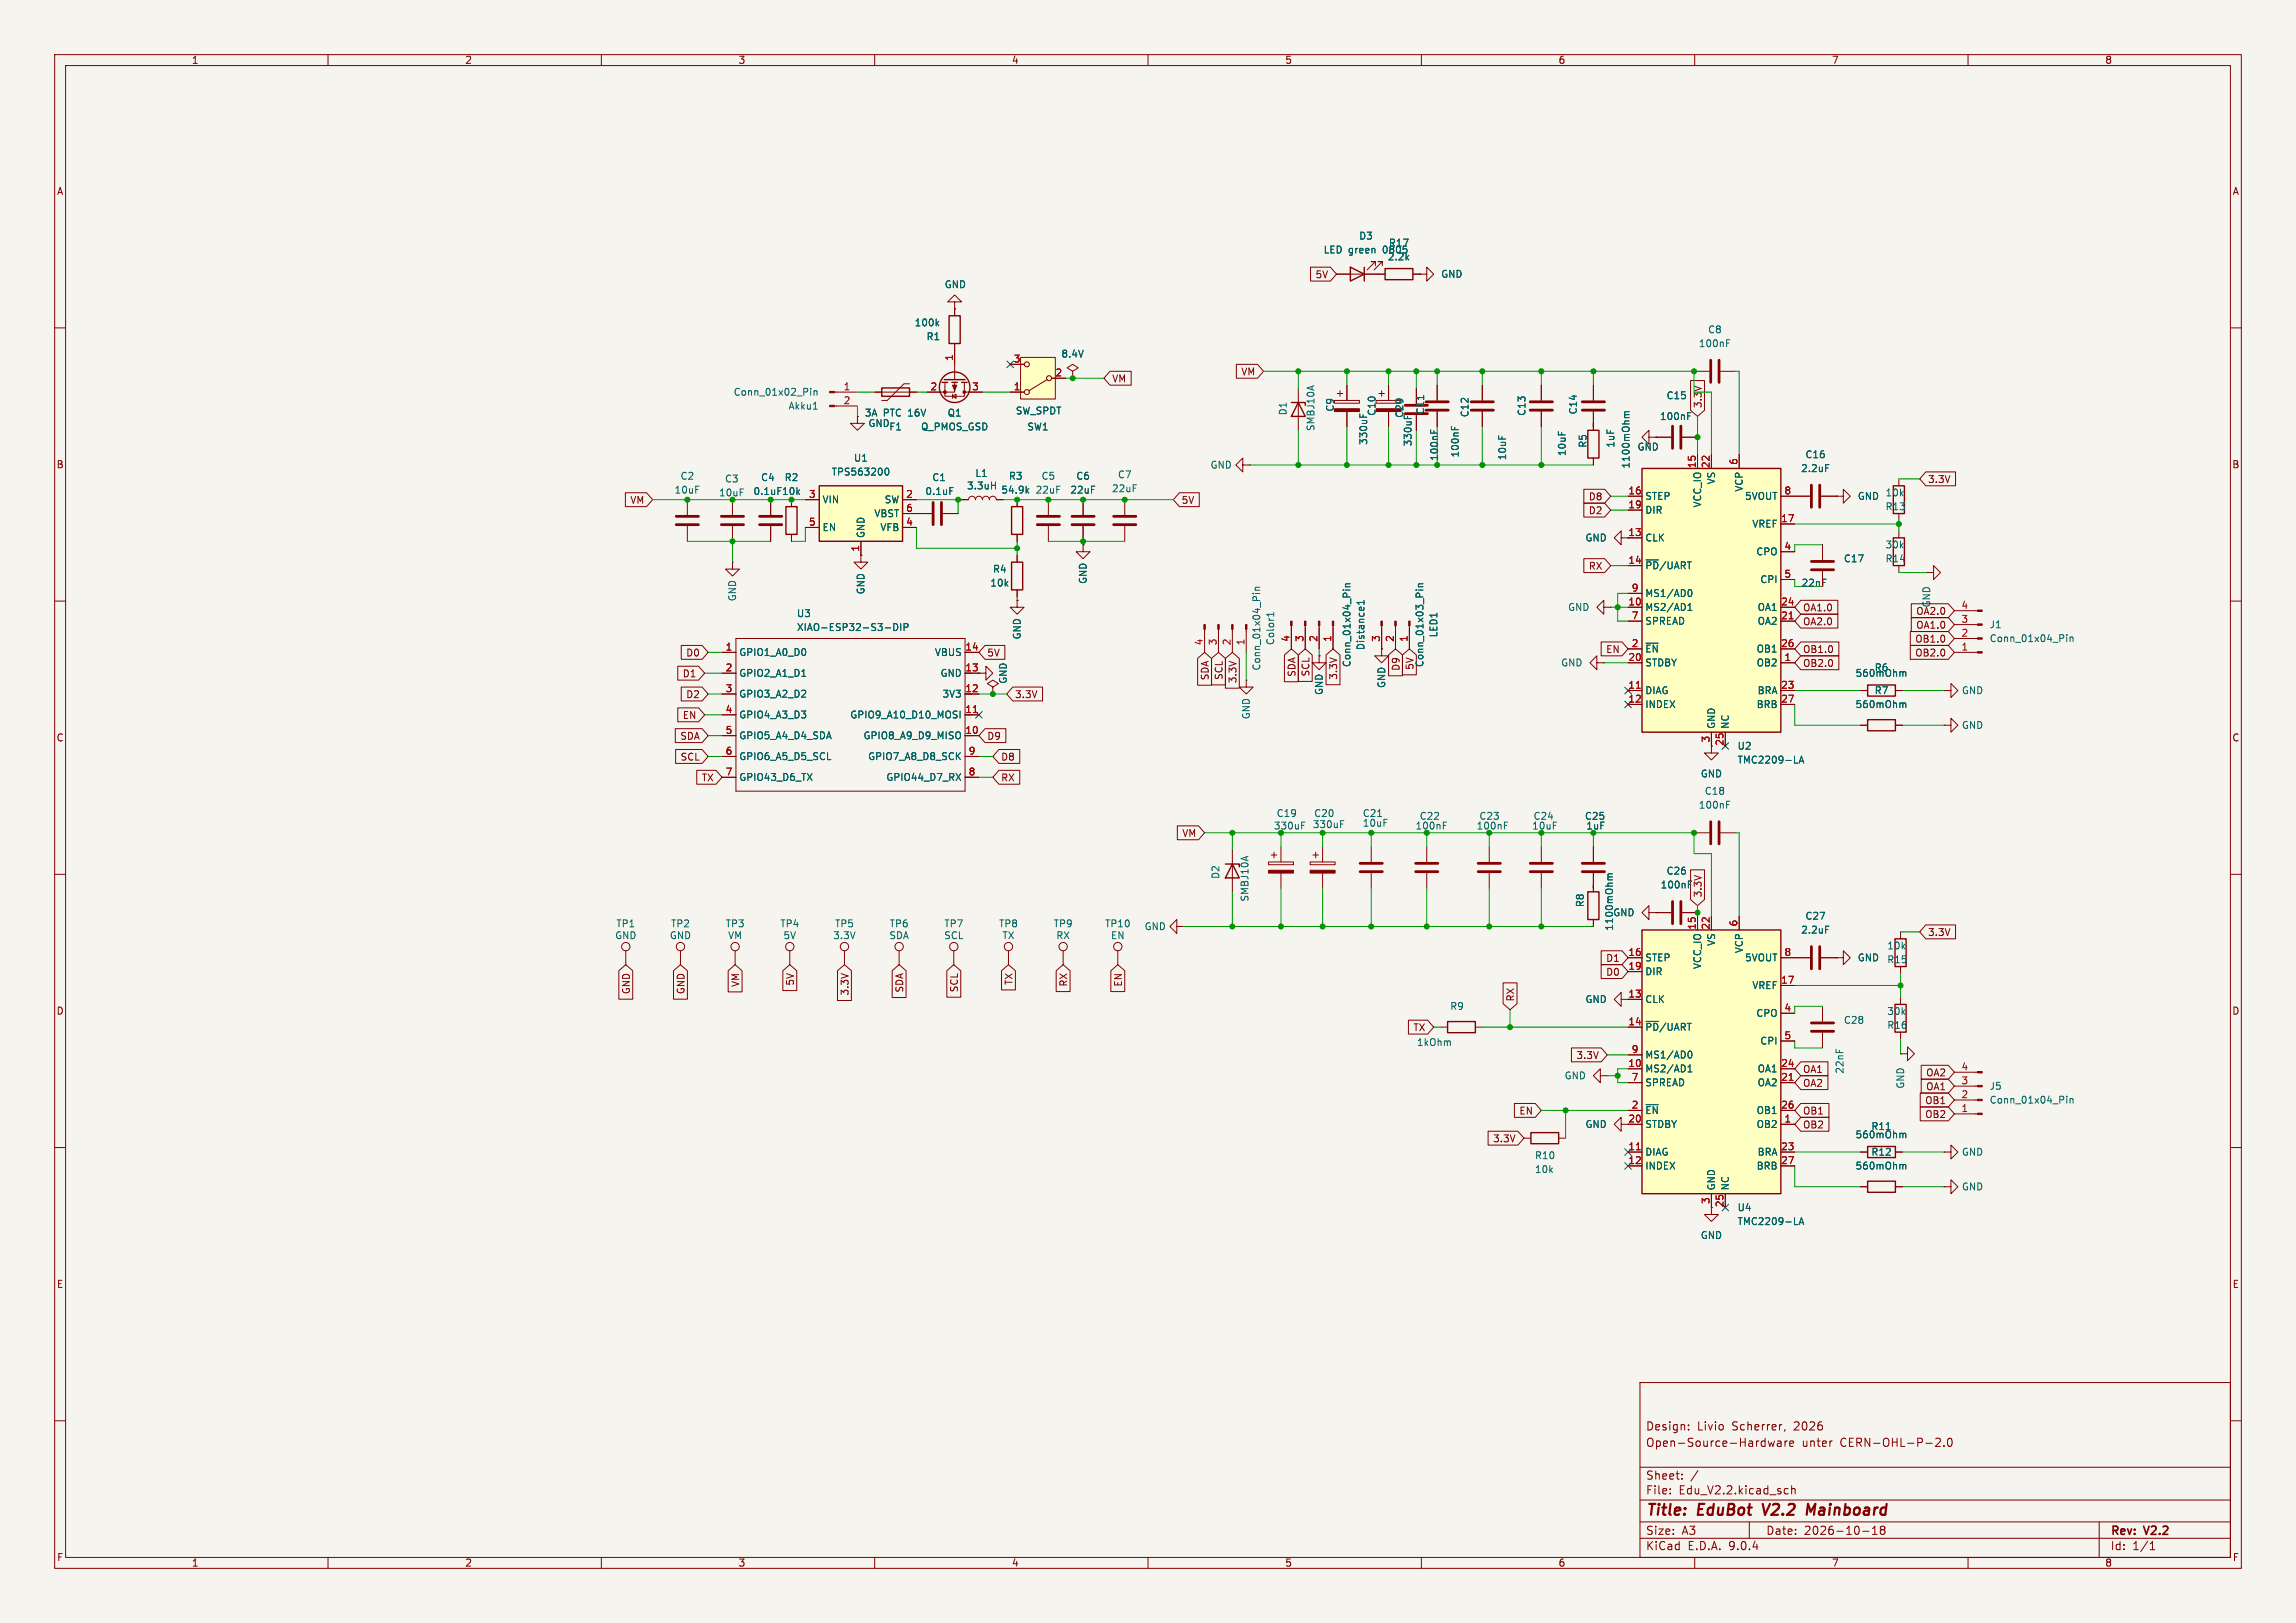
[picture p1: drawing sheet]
<svg xmlns="http://www.w3.org/2000/svg" width="420mm" height="297mm" viewBox="0 0 420 297" stroke-linecap="round" stroke-linejoin="round" font-family="sans-serif">
<defs><g id="words">
<g font-size="2.8" fill="#840000">
<text x="301" y="277.9">Title:</text>
<text x="310.6" y="277.9">EduBot</text>
<text x="323.4" y="277.9">V2.2</text>
<text x="332.2" y="277.9">Mainboard</text>
</g>
<g font-size="2.1" fill="#840000">
<text x="301" y="262">Design:</text>
<text x="310.4" y="262">Livio</text>
<text x="316.9" y="262">Scherrer,</text>
<text x="328.3" y="262">2026</text>
<text x="301" y="265">Open-Source-Hardware</text>
<text x="329.6" y="265">unter</text>
<text x="336.7" y="265">CERN-OHL-P-2.0</text>
<text x="301" y="273.7">File:</text>
<text x="301" y="271">Sheet:</text>
<text x="307.1" y="273.7">Edu_V2.2.kicad_sch</text>
<text x="301" y="281.1">Size:</text>
<text x="307.6" y="281.1">A3</text>
<text x="323" y="281.1">Date:</text>
<text x="330" y="281.1">2026-10-18</text>
<text x="386" y="281.3">Rev:</text>
<text x="392.4" y="281.3">V2.2</text>
<text x="301" y="283.9">KiCad</text>
<text x="308.7" y="283.9">E.D.A.</text>
<text x="316.3" y="283.9">9.0.4</text>
<text x="386" y="283.9">Id:</text>
<text x="390.1" y="283.9">1/1</text>
</g>
<g font-size="1.8" fill="#840000">
<text x="35" y="11.9">1</text>
<text x="85" y="11.9">2</text>
<text x="135" y="11.9">3</text>
<text x="185" y="11.9">4</text>
<text x="235" y="11.9">5</text>
<text x="285" y="11.9">6</text>
<text x="335" y="11.9">7</text>
<text x="385" y="11.9">8</text>
<text x="10.3" y="35.9">A</text>
<text x="408.3" y="35.9">A</text>
<text x="240.5" y="51.1">5V</text>
<text x="203.4" y="70.2">VM</text>
<text x="227" y="68.9">VM</text>
<text x="311.5" y="74.8" transform="rotate(-90 311.5 74.8)">3.3V</text>
<text x="10.3" y="85.9">B</text>
<text x="352.6" y="88.6">3.3V</text>
<text x="408.2" y="85.9">B</text>
<text x="115.2" y="92.4">VM</text>
<text x="216.1" y="92.4">5V</text>
<text x="290.5" y="91.8">D8</text>
<text x="290.5" y="94.3">D2</text>
<text x="290.5" y="104.5">RX</text>
<text x="329.7" y="112.1">OA1.0</text>
<text x="350.4" y="112.7">OA2.0</text>
<text x="353.3" y="111.3" transform="rotate(-90 353.3 111.3)">GND</text>
<text x="293.7" y="119.7">EN</text>
<text x="329.7" y="119.7">OB1.0</text>
<text x="329.7" y="114.6">OA2.0</text>
<text x="350.2" y="117.8">OB1.0</text>
<text x="350.4" y="115.3">OA1.0</text>
<text x="124.8" y="124.1">D1</text>
<text x="125.4" y="120.3">D0</text>
<text x="180.5" y="120.3">5V</text>
<text x="221.3" y="124.6" transform="rotate(-90 221.3 124.6)">SDA</text>
<text x="223.8" y="124.5" transform="rotate(-90 223.8 124.5)">SCL</text>
<text x="226.4" y="125.1" transform="rotate(-90 226.4 125.1)">3.3V</text>
<text x="237.2" y="123.9" transform="rotate(-90 237.2 123.9)">SDA</text>
<text x="239.7" y="123.9" transform="rotate(-90 239.7 123.9)">SCL</text>
<text x="244.8" y="124.5" transform="rotate(-90 244.8 124.5)">3.3V</text>
<text x="256.2" y="122.9" transform="rotate(-90 256.2 122.9)">D9</text>
<text x="329.7" y="122.2">OB2.0</text>
<text x="350.2" y="120.3">OB2.0</text>
<text x="124.8" y="131.8">EN</text>
<text x="125.4" y="128">D2</text>
<text x="185.6" y="128">3.3V</text>
<text x="10.3" y="135.9">C</text>
<text x="124.3" y="135.6">SDA</text>
<text x="180.5" y="135.6">D9</text>
<text x="408.2" y="135.9">C</text>
<text x="124.4" y="139.4">SCL</text>
<text x="128.3" y="143.2">TX</text>
<text x="183" y="143.2">RX</text>
<text x="183" y="139.4">D8</text>
<text x="216.2" y="153.4">VM</text>
<text x="311.5" y="164.3" transform="rotate(-90 311.5 164.3)">3.3V</text>
<text x="352.6" y="171.5">3.3V</text>
<text x="293.7" y="178.8">D0</text>
<text x="293.7" y="176.2">D1</text>
<text x="10.3" y="185.9">D</text>
<text x="115.4" y="182" transform="rotate(-90 115.4 182)">GND</text>
<text x="125.4" y="182" transform="rotate(-90 125.4 182)">GND</text>
<text x="135.4" y="180.7" transform="rotate(-90 135.4 180.7)">VM</text>
<text x="145.4" y="180.5" transform="rotate(-90 145.4 180.5)">5V</text>
<text x="155.4" y="182.3" transform="rotate(-90 155.4 182.3)">3.3V</text>
<text x="165.4" y="181.7" transform="rotate(-90 165.4 181.7)">SDA</text>
<text x="175.4" y="181.7" transform="rotate(-90 175.4 181.7)">SCL</text>
<text x="185.4" y="180.3" transform="rotate(-90 185.4 180.3)">TX</text>
<text x="195.4" y="180.6" transform="rotate(-90 195.4 180.6)">RX</text>
<text x="205.4" y="180.6" transform="rotate(-90 205.4 180.6)">EN</text>
<text x="277.2" y="183.4" transform="rotate(-90 277.2 183.4)">RX</text>
<text x="408.2" y="185.9">D</text>
<text x="258.4" y="188.9">TX</text>
<text x="288.3" y="194">3.3V</text>
<text x="329.7" y="196.5">OA1</text>
<text x="352.2" y="197.2">OA2</text>
<text x="329.7" y="199.1">OA2</text>
<text x="352.1" y="202.2">OB1</text>
<text x="352.2" y="199.7">OA1</text>
<text x="273" y="209.2">3.3V</text>
<text x="277.8" y="204.2">EN</text>
<text x="329.7" y="206.7">OB2</text>
<text x="329.7" y="204.2">OB1</text>
<text x="352.1" y="204.8">OB2</text>
<text x="10.3" y="235.9">E</text>
<text x="408.3" y="235.9">E</text>
<text x="10.3" y="285.9">F</text>
<text x="35" y="286.9">1</text>
<text x="85" y="286.9">2</text>
<text x="135" y="286.9">3</text>
<text x="185" y="286.9">4</text>
<text x="235" y="286.9">5</text>
<text x="285" y="286.9">6</text>
<text x="335" y="286.9">7</text>
<text x="385" y="286.9">8</text>
<text x="408.3" y="285.9">F</text>
</g>
<g font-size="1.8" fill="#006464">
<text x="242" y="46.6">LED green</text>
<text x="248.5" y="44">D3</text>
<text x="253.1" y="46.6">0805</text>
<text x="253.8" y="47.9">2.2k</text>
<text x="254" y="45.3">R17</text>
<text x="172.7" y="52.9">GND</text>
<text x="263.5" y="51">GND</text>
<text x="167.2" y="59.9">100k</text>
<text x="169.4" y="62.5">R1</text>
<text x="194.1" y="65.6">8.4V</text>
<text x="310.7" y="63.7">100nF</text>
<text x="312.3" y="61.2">C8</text>
<text x="134.1" y="72.6">Conn_01x02_Pin</text>
<text x="144.1" y="75.2">Akku1</text>
<text x="158.1" y="76.4">3A</text>
<text x="161.6" y="76.4">PTC 16V</text>
<text x="173.3" y="76.4">Q1</text>
<text x="185.7" y="76">SW_SPDT</text>
<text x="235.6" y="76.1" transform="rotate(-90 235.6 76.1)">D1</text>
<text x="244.2" y="75.4" transform="rotate(-90 244.2 75.4)">C9</text>
<text x="251.8" y="76.2" transform="rotate(-90 251.8 76.2)">C10</text>
<text x="256.9" y="76.6" transform="rotate(-90 256.9 76.6)">C29</text>
<text x="260.7" y="75.9" transform="rotate(-90 260.7 75.9)">C11</text>
<text x="268.8" y="76.4" transform="rotate(-90 268.8 76.4)">C12</text>
<text x="279.2" y="76.2" transform="rotate(-90 279.2 76.2)">C13</text>
<text x="288.6" y="75.9" transform="rotate(-90 288.6 75.9)">C14</text>
<text x="303.5" y="77.1">100nF</text>
<text x="304.8" y="73.3">C15</text>
<text x="158.8" y="78.3">GND</text>
<text x="162.6" y="79">F1</text>
<text x="168.4" y="79">Q_PMOS_GSD</text>
<text x="187.8" y="79">SW1</text>
<text x="240.6" y="79" transform="rotate(-90 240.6 79)">SMBJ10A</text>
<text x="250.3" y="81.5" transform="rotate(-90 250.3 81.5)">330uF</text>
<text x="258.4" y="81.8" transform="rotate(-90 258.4 81.8)">330uF</text>
<text x="267.1" y="83.8" transform="rotate(-90 267.1 83.8)">100nF</text>
<text x="286.6" y="83.6" transform="rotate(-90 286.6 83.6)">10uF</text>
<text x="290.4" y="82" transform="rotate(-90 290.4 82)">R5</text>
<text x="295.5" y="82" transform="rotate(-90 295.5 82)">1uF</text>
<text x="299.4" y="82.7">GND</text>
<text x="124.4" y="88">C2</text>
<text x="132.5" y="88.5">C3</text>
<text x="139.1" y="88.2">C4</text>
<text x="143.4" y="88.2">R2</text>
<text x="152" y="87.2">TPS563200</text>
<text x="156.1" y="84.7">U1</text>
<text x="170.4" y="88.2">C1</text>
<text x="176.8" y="89.8">3.3uH</text>
<text x="178.3" y="87.5">L1</text>
<text x="184.5" y="88">R3</text>
<text x="190.4" y="88">C5</text>
<text x="196.8" y="88">C6</text>
<text x="204.4" y="87.7">C7</text>
<text x="221.3" y="86">GND</text>
<text x="263.2" y="84.4" transform="rotate(-90 263.2 84.4)">100nF</text>
<text x="275.7" y="84.3" transform="rotate(-90 275.7 84.3)">10uF</text>
<text x="298.3" y="85.8" transform="rotate(-90 298.3 85.8)">1100mOhm</text>
<text x="313.9" y="88.7" transform="rotate(-90 313.9 88.7)">VS</text>
<text x="329.4" y="86.6">2.2uF</text>
<text x="330.2" y="84">C16</text>
<text x="123.3" y="90.5">10uF</text>
<text x="131.4" y="91">10uF</text>
<text x="137.7" y="90.8">0.1uF 10k</text>
<text x="150.4" y="92.3">VIN</text>
<text x="159.9" y="94.8">VBST</text>
<text x="161.7" y="92.3">SW</text>
<text x="169.2" y="90.8">0.1uF</text>
<text x="183.1" y="90.5">54.9k</text>
<text x="189.3" y="90.5">22uF</text>
<text x="195.7" y="90.5">22uF</text>
<text x="203.3" y="90.3">22uF</text>
<text x="300.9" y="91.7">STEP</text>
<text x="300.9" y="94.2">DIR</text>
<text x="311.4" y="93" transform="rotate(-90 311.4 93)">VCC_IO</text>
<text x="319" y="90.1" transform="rotate(-90 319 90.1)">VCP</text>
<text x="319.1" y="91.7">5VOUT</text>
<text x="339.7" y="91.7">GND</text>
<text x="344.8" y="91">10k</text>
<text x="344.8" y="93.6">R13</text>
<text x="150.4" y="97.4">EN</text>
<text x="158.3" y="98.6" transform="rotate(-90 158.3 98.6)">GND</text>
<text x="160.9" y="97.4">VFB</text>
<text x="289.9" y="99.3">GND</text>
<text x="300.9" y="99.3">CLK</text>
<text x="320.4" y="96.7">VREF</text>
<text x="321.2" y="101.8">CPO</text>
<text x="344.8" y="100.6">30k</text>
<text x="181.1" y="107.5">10k</text>
<text x="181.5" y="105">R4</text>
<text x="199" y="107" transform="rotate(-90 199 107)">GND</text>
<text x="300.9" y="104.4">~{PD}/UART</text>
<text x="321.9" y="106.9">CPI</text>
<text x="329.4" y="107.5">22nF</text>
<text x="337.2" y="103.1">C17</text>
<text x="344.8" y="103.1">R14</text>
<text x="134.8" y="110.1" transform="rotate(-90 134.8 110.1)">GND</text>
<text x="145.7" y="113.1">U3</text>
<text x="158.3" y="108.9" transform="rotate(-90 158.3 108.9)">GND</text>
<text x="286.7" y="112">GND</text>
<text x="300.9" y="109.4">MS1/AD0</text>
<text x="300.9" y="112">MS2/AD1</text>
<text x="321.4" y="112">OA1</text>
<text x="145.7" y="115.7">XIAO-ESP32-S3-DIP</text>
<text x="186.9" y="117.1" transform="rotate(-90 186.9 117.1)">GND</text>
<text x="233.3" y="118.2" transform="rotate(-90 233.3 118.2)">Color1</text>
<text x="249.8" y="119.1" transform="rotate(-90 249.8 119.1)">Distance1</text>
<text x="263.1" y="116.7" transform="rotate(-90 263.1 116.7)">LED1</text>
<text x="300.9" y="114.5">SPREAD</text>
<text x="300.9" y="119.6">~{EN}</text>
<text x="321.2" y="119.6">OB1</text>
<text x="321.4" y="114.5">OA2</text>
<text x="363.9" y="115.2">J1</text>
<text x="363.9" y="117.7">Conn_01x04_Pin</text>
<text x="135.1" y="120.2">GPIO1_A0_D0</text>
<text x="135.1" y="124.1">GPIO2_A1_D1</text>
<text x="170.9" y="120.2">VBUS</text>
<text x="171.9" y="124.1">GND</text>
<text x="184.4" y="125.2" transform="rotate(-90 184.4 125.2)">GND</text>
<text x="230.7" y="122.8" transform="rotate(-90 230.7 122.8)">Conn_01x04_Pin</text>
<text x="247.2" y="122.2" transform="rotate(-90 247.2 122.2)">Conn_01x04_Pin</text>
<text x="258.8" y="122.7" transform="rotate(-90 258.8 122.7)">5V</text>
<text x="260.6" y="122.2" transform="rotate(-90 260.6 122.2)">Conn_01x03_Pin</text>
<text x="285.5" y="122.1">GND</text>
<text x="300.9" y="122.1">STDBY</text>
<text x="321.2" y="122.1">OB2</text>
<text x="339.3" y="124.1">560mOhm</text>
<text x="342.8" y="123">R6</text>
<text x="135.1" y="127.9">GPIO3_A2_D2</text>
<text x="135.1" y="131.7">GPIO4_A3_D3</text>
<text x="155.4" y="131.7">GPIO9_A10_D10_MOSI</text>
<text x="172.3" y="127.9">3V3</text>
<text x="228.8" y="131.7" transform="rotate(-90 228.8 131.7)">GND</text>
<text x="242.2" y="127.3" transform="rotate(-90 242.2 127.3)">GND</text>
<text x="253.6" y="126" transform="rotate(-90 253.6 126)">GND</text>
<text x="300.9" y="127.2">DIAG</text>
<text x="300.9" y="129.8">INDEX</text>
<text x="321.2" y="129.8">BRB</text>
<text x="321.4" y="127.2">BRA</text>
<text x="339.3" y="129.8">560mOhm</text>
<text x="342.8" y="127.2">R7</text>
<text x="358.8" y="127.2">GND</text>
<text x="135.1" y="135.5">GPIO5_A4_D4_SDA</text>
<text x="157.9" y="135.5">GPIO8_A9_D9_MISO</text>
<text x="313.9" y="133.5" transform="rotate(-90 313.9 133.5)">GND</text>
<text x="316.5" y="133.5" transform="rotate(-90 316.5 133.5)">NC</text>
<text x="317.7" y="137.4">U2</text>
<text x="358.8" y="133.6">GND</text>
<text x="135.1" y="139.3">GPIO6_A5_D5_SCL</text>
<text x="135.1" y="143.1">GPIO43_D6_TX</text>
<text x="158.7" y="139.3">GPIO7_A8_D8_SCK</text>
<text x="162" y="143.1">GPIO44_D7_RX</text>
<text x="311" y="142.5">GND</text>
<text x="317.7" y="139.9">TMC2209-LA</text>
<text x="233.4" y="149.7">C19</text>
<text x="240.3" y="149.7">C20</text>
<text x="249.2" y="149.7">C21</text>
<text x="310.7" y="148.2">100nF</text>
<text x="311.7" y="145.6">C18</text>
<text x="232.9" y="152">330uF</text>
<text x="240" y="151.7">330uF</text>
<text x="249.2" y="151.5">10uF</text>
<text x="258.8" y="152">100nF</text>
<text x="259.6" y="150.2">C22</text>
<text x="270" y="152">100nF</text>
<text x="270.5" y="150.2">C23</text>
<text x="280.2" y="152">10uF</text>
<text x="280.4" y="150.2">C24</text>
<text x="289.8" y="150.2">C25</text>
<text x="290.1" y="152">1uF</text>
<text x="223.2" y="160.9" transform="rotate(-90 223.2 160.9)">D2</text>
<text x="304.8" y="160.2">C26</text>
<text x="228.6" y="165.1" transform="rotate(-90 228.6 165.1)">SMBJ10A</text>
<text x="289.9" y="166.1" transform="rotate(-90 289.9 166.1)">R8</text>
<text x="295" y="167.9">GND</text>
<text x="303.7" y="162.8">100nF</text>
<text x="112.4" y="172.1">GND</text>
<text x="112.6" y="169.9">TP1</text>
<text x="122.4" y="172.1">GND</text>
<text x="122.6" y="169.9">TP2</text>
<text x="132.6" y="169.9">TP3</text>
<text x="133.1" y="172.1">VM</text>
<text x="142.6" y="169.9">TP4</text>
<text x="143.2" y="172.1">5V</text>
<text x="152.3" y="172.1">3.3V</text>
<text x="152.6" y="169.9">TP5</text>
<text x="162.6" y="172.1">SDA</text>
<text x="162.6" y="169.9">TP6</text>
<text x="172.6" y="172.1">SCL</text>
<text x="172.6" y="169.9">TP7</text>
<text x="182.6" y="169.9">TP8</text>
<text x="183.3" y="172.1">TX</text>
<text x="192.6" y="169.9">TP9</text>
<text x="193.1" y="172.1">RX</text>
<text x="202" y="169.9">TP10</text>
<text x="203.1" y="172.1">EN</text>
<text x="209.3" y="170.4">GND</text>
<text x="295.2" y="170.4" transform="rotate(-90 295.2 170.4)">1100mOhm</text>
<text x="313.9" y="173.2" transform="rotate(-90 313.9 173.2)">VS</text>
<text x="329.4" y="171">2.2uF</text>
<text x="330.2" y="168.5">C27</text>
<text x="345.1" y="173.9">10k</text>
<text x="300.9" y="176.1">STEP</text>
<text x="300.9" y="178.7">DIR</text>
<text x="311.4" y="177.4" transform="rotate(-90 311.4 177.4)">VCC_IO</text>
<text x="319" y="174.5" transform="rotate(-90 319 174.5)">VCP</text>
<text x="319.1" y="176.1">5VOUT</text>
<text x="339.7" y="176.1">GND</text>
<text x="345.1" y="176.5">R15</text>
<text x="265.2" y="185">R9</text>
<text x="289.9" y="183.7">GND</text>
<text x="300.9" y="183.7">CLK</text>
<text x="320.4" y="181.2">VREF</text>
<text x="345.1" y="185.9">30k</text>
<text x="259.1" y="191.6">1kOhm</text>
<text x="300.9" y="188.8">~{PD}/UART</text>
<text x="321.2" y="186.3">CPO</text>
<text x="321.9" y="191.4">CPI</text>
<text x="337.2" y="187.6">C28</text>
<text x="345.1" y="188.5">R16</text>
<text x="286.1" y="197.7">GND</text>
<text x="300.9" y="193.9">MS1/AD0</text>
<text x="300.9" y="196.4">MS2/AD1</text>
<text x="321.4" y="196.4">OA1</text>
<text x="337.4" y="196.6" transform="rotate(-90 337.4 196.6)">22nF</text>
<text x="300.9" y="199">SPREAD</text>
<text x="321.4" y="199">OA2</text>
<text x="348.5" y="199.3" transform="rotate(-90 348.5 199.3)">GND</text>
<text x="363.9" y="199.6">J5</text>
<text x="363.9" y="202.2">Conn_01x04_Pin</text>
<text x="289.9" y="206.6">GND</text>
<text x="300.9" y="204.1">~{EN}</text>
<text x="300.9" y="206.6">STDBY</text>
<text x="321.2" y="204.1">OB1</text>
<text x="321.2" y="206.6">OB2</text>
<text x="339.3" y="208.5">560mOhm</text>
<text x="342.2" y="207">R11</text>
<text x="280.7" y="214.9">10k</text>
<text x="280.7" y="212.3">R10</text>
<text x="300.9" y="211.7">DIAG</text>
<text x="300.9" y="214.2">INDEX</text>
<text x="321.2" y="214.2">BRB</text>
<text x="321.4" y="211.7">BRA</text>
<text x="339.3" y="214.2">560mOhm</text>
<text x="342.2" y="211.7">R12</text>
<text x="358.8" y="211.7">GND</text>
<text x="313.9" y="217.9" transform="rotate(-90 313.9 217.9)">GND</text>
<text x="316.5" y="217.9" transform="rotate(-90 316.5 217.9)">NC</text>
<text x="317.7" y="221.8">U4</text>
<text x="358.8" y="218">GND</text>
<text x="311" y="226.9">GND</text>
<text x="317.7" y="224.4">TMC2209-LA</text>
</g>
<g font-size="1.8" fill="#a90000">
<text x="154.2" y="71.5">1</text>
<text x="170.1" y="71.5">2</text>
<text x="174.4" y="66.1" transform="rotate(-90 174.4 66.1)">1</text>
<text x="177.7" y="71.5">3</text>
<text x="185.3" y="71.5">1</text>
<text x="185.3" y="66.4">3</text>
<text x="193" y="69">2</text>
<text x="154.2" y="74">2</text>
<text x="310.3" y="85.8" transform="rotate(-90 310.3 85.8)">15</text>
<text x="312.8" y="85.8" transform="rotate(-90 312.8 85.8)">22</text>
<text x="317.9" y="85.2" transform="rotate(-90 317.9 85.2)">6</text>
<text x="147.9" y="91.2">3</text>
<text x="165.7" y="91.2">2</text>
<text x="165.7" y="93.7">6</text>
<text x="297.8" y="90.6">16</text>
<text x="297.8" y="93.1">19</text>
<text x="325.7" y="95.6">17</text>
<text x="326.3" y="90.6">8</text>
<text x="147.9" y="96.3">5</text>
<text x="157.2" y="101" transform="rotate(-90 157.2 101)">1</text>
<text x="165.7" y="96.3">4</text>
<text x="297.8" y="98.2">13</text>
<text x="326.3" y="100.7">4</text>
<text x="297.8" y="103.3">14</text>
<text x="326.3" y="105.8">5</text>
<text x="297.8" y="110.9">10</text>
<text x="298.4" y="108.3">9</text>
<text x="298.4" y="113.4">7</text>
<text x="325.7" y="110.9">24</text>
<text x="325.7" y="113.4">21</text>
<text x="358.7" y="111.5">4</text>
<text x="132.6" y="119.1">1</text>
<text x="176.5" y="119.1">14</text>
<text x="220.1" y="118.2" transform="rotate(-90 220.1 118.2)">4</text>
<text x="222.6" y="118.2" transform="rotate(-90 222.6 118.2)">3</text>
<text x="225.2" y="118.2" transform="rotate(-90 225.2 118.2)">2</text>
<text x="227.7" y="118.2" transform="rotate(-90 227.7 118.2)">1</text>
<text x="236" y="117.5" transform="rotate(-90 236 117.5)">4</text>
<text x="238.5" y="117.5" transform="rotate(-90 238.5 117.5)">3</text>
<text x="241" y="117.5" transform="rotate(-90 241 117.5)">2</text>
<text x="243.6" y="117.5" transform="rotate(-90 243.6 117.5)">1</text>
<text x="252.5" y="117.5" transform="rotate(-90 252.5 117.5)">3</text>
<text x="255" y="117.5" transform="rotate(-90 255 117.5)">2</text>
<text x="257.6" y="117.5" transform="rotate(-90 257.6 117.5)">1</text>
<text x="298.4" y="118.5">2</text>
<text x="325.7" y="118.5">26</text>
<text x="358.7" y="119.1">1</text>
<text x="358.7" y="116.6">2</text>
<text x="358.7" y="114">3</text>
<text x="132.6" y="122.9">2</text>
<text x="176.5" y="122.9">13</text>
<text x="297.8" y="121">20</text>
<text x="326.3" y="121">1</text>
<text x="132.6" y="126.7">3</text>
<text x="132.6" y="130.6">4</text>
<text x="176.5" y="126.7">12</text>
<text x="176.5" y="130.6">11</text>
<text x="297.8" y="126.1">11</text>
<text x="297.8" y="128.7">12</text>
<text x="325.7" y="126.1">23</text>
<text x="325.7" y="128.7">27</text>
<text x="132.6" y="134.4">5</text>
<text x="176.5" y="134.4">10</text>
<text x="312.8" y="136" transform="rotate(-90 312.8 136)">3</text>
<text x="315.3" y="136.6" transform="rotate(-90 315.3 136.6)">25</text>
<text x="132.6" y="138.2">6</text>
<text x="132.6" y="142">7</text>
<text x="177.1" y="138.2">9</text>
<text x="177.1" y="142">8</text>
<text x="310.3" y="170.2" transform="rotate(-90 310.3 170.2)">15</text>
<text x="312.8" y="170.2" transform="rotate(-90 312.8 170.2)">22</text>
<text x="317.9" y="169.6" transform="rotate(-90 317.9 169.6)">6</text>
<text x="297.8" y="175">16</text>
<text x="297.8" y="177.5">19</text>
<text x="326.3" y="175">8</text>
<text x="297.8" y="182.6">13</text>
<text x="325.7" y="180.1">17</text>
<text x="326.3" y="185.2">4</text>
<text x="297.8" y="187.7">14</text>
<text x="326.3" y="190.2">5</text>
<text x="297.8" y="195.3">10</text>
<text x="298.4" y="192.8">9</text>
<text x="298.4" y="197.9">7</text>
<text x="325.7" y="195.3">24</text>
<text x="325.7" y="197.9">21</text>
<text x="358.7" y="196">4</text>
<text x="298.4" y="202.9">2</text>
<text x="325.7" y="202.9">26</text>
<text x="358.7" y="203.6">1</text>
<text x="358.7" y="201">2</text>
<text x="358.7" y="198.5">3</text>
<text x="297.8" y="205.5">20</text>
<text x="326.3" y="205.5">1</text>
<text x="297.8" y="210.6">11</text>
<text x="297.8" y="213.1">12</text>
<text x="325.7" y="210.6">23</text>
<text x="325.7" y="213.1">27</text>
<text x="312.8" y="220.4" transform="rotate(-90 312.8 220.4)">3</text>
<text x="315.3" y="221" transform="rotate(-90 315.3 221)">25</text>
</g>
</g></defs>
<path d="M0 0h420v297h-420z" fill="#f5f4ef" stroke="#f5f4ef" stroke-width=".18"/>
<g fill="none" stroke="#840000" stroke-width=".18">
<path d="M10 10h400v277h-400zM12 12h396v273h-396zM60 10v2M110 10v2M160 10v2M210 10v2M260 10v2M310 10v2M360 10v2M174.6 55.2h1.3l-1.3-1.2-1.2 1.2h1.2v1.3M174.6 56.5h.1M174.6 56.5v1.3"/>
<path d="M259.7 50.2h1.3v-1.3l1.3 1.3-1.3 1.2v-1.2M259.7 50.2h.1M10 60h2M172.8 70v2.5h3.6v-2.5M174.2 72.5l.7-.4v.8zM174.2 72.1v.8M174.6 70v1.8h-5.1M174.6 62.9v6.6M176.4 71.8h3.3M196.2 67.9l1-.6-1-.6-1 .6 1 .6v1.3M196.2 69.2h.1M237.5 71.1v7.6"/>
<path d="M244.1 73.3h4.6v.5h-4.6zM244.6 72h1M245.1 71.5v1M246.4 70.5v2.8M246.4 75.3v2.8M271.1 70.5v2.8M271.1 75.3v2.8M408 60h2M186.1 91.4v1.3M186.1 97.8v1.3M191.8 91.4v2.8M191.8 96.3v2.8"/>
<path d="M198.1 99.7v1.3h1.3l-1.3 1.2-1.3-1.2h1.3M198.1 99.7h.1M198.1 91.4v2.8M198.1 96.3v2.8M205.7 91.4v2.8M205.7 96.3v2.8M227.3 85.1v-1.3l-1.2 1.3 1.2 1.3v-1.3h1.3M228.6 85.1h.1M302.9 80h2.8M307.7 80h2.8M10 110h2M408 110h2"/>
<path d="M313.1 136.5v1.3h1.2l-1.2 1.3-1.3-1.3h1.3M313.1 136.5h.1M340.4 126.4h1.2M340.4 132.7h1.2M346.7 126.4h1.3M346.7 132.7h1.3M355.6 126.4h1.3v-1.3l1.2 1.3-1.2 1.2v-1.2M355.6 126.4h.1M355.6 132.7h1.3v-1.3l1.2 1.3-1.2 1.3v-1.3M355.6 132.7h.1M10 160h2M281.9 154.9v2.8"/>
<path d="M281.9 159.8v2.8M291.5 154.9v2.8M291.5 159.8v3.4M309.9 152.4h2.8M314.7 152.4h2.8M408 160h2M114.5 174v2.5M124.5 174v2.5M134.5 174v2.5M144.5 174v2.5M154.5 174v2.5M164.5 174v2.5"/>
<path d="M174.5 174v2.5M291.5 168.3v1.2M263.5 188h1.3M269.9 188h1.2M292.7 196.9v-1.3l-1.2 1.3 1.2 1.2v-1.2h1.3M294 196.9h.1M333.4 184.2v2.7M333.4 189v2.8M10 210h2M296.5 205.7v-1.2l-1.2 1.2 1.2 1.3v-1.3h1.3M408 210h2M300 253h108v32h-108z"/>
<path d="M10 260h2M300 278.5h108M300 274.5h108M300 268.5h108M305.5 273.2v.2M305.5 272.5v.1M307.7 270.5v.2M307.7 269.8v.1M308.9 261.5v.2M308.9 260.8v.1M310.6 269.1l-1.3 1.9M320 278.5v3"/>
<path d="M324.6 263.7l-.3 1-.3-.7-.3 .7M325.2 263.8h.5l.1 .9M325.8 264l-.5 .1a.29 .29 0 0 0-.2 .3 .29 .29 0 0 0 .2 .3l.5-.1M326.5 263.7v1M326.5 261.6l-.1 .3M326.7 272.4l.4 .1M326.9 263.7l-.2 .1-.2 .2M327.1 273.3l-.4 .1M327.4 264.2l.7-.2-.1-.2-.4-.1-.2 .2v.7h.6M327.7 272.5l.2-.1 .4 .1 .1 .9M327.7 271.9v1.5M335 263.7h.2"/>
<path d="M342.5 279.7l.4-.4v1.5M344.2 279.9l-.3 .3 .1 .4 .2 .2 .5-.1 .1-.2-.1-.4-.2-.2M344.2 279.9l-.3-.3 .3-.3 .5 .1 .1 .2-.3 .3M344.2 279.9h.3M354.1 263.3l.6-.1 .2 .1v.3l-.9 1.1h.9M355.6 264.5v.2M356.4 263.3l.2-.1a.8 .8 0 0 1 .5 .7 .8 .8 0 0 1-.5 .8l-.2-.2-.2-.4zM384 278.5v6.5M408 260h2M60 285v2M110 285v2M160 285v2"/>
<path d="M210 285v2M260 285v2M300 281.5h108M310 285v2M340.7 280.2h1.2M342.5 280.8h.9M360 285v2M393.3 283.6h.9M393.3 282.5l.4-.4v1.5"/>
<circle cx="114.5" cy="173.2" r=".76"/>
<circle cx="124.5" cy="173.2" r=".76"/>
<circle cx="134.5" cy="173.2" r=".76"/>
<circle cx="144.5" cy="173.2" r=".76"/>
<circle cx="154.5" cy="173.2" r=".76"/>
<circle cx="164.5" cy="173.2" r=".76"/>
<circle cx="174.5" cy="173.2" r=".76"/>
</g>
<path d="M322.4 275.2l.5 2M332.1 275.2l-.9 1.4-.5-1.4-.2 2" fill="none" stroke="#840000" stroke-width=".4"/>
<g fill="none" stroke="#840000" stroke-width=".25">
<path d="M173.6 57.8h2v5.1h-2zM172.3 70h1.1M172.7 69.5h3.8M174.1 70h1M175.9 70h1M236.2 73.7h2.6v.5M237.5 73.7l1.3 2.5h-2.6zM185 92.7h2.1v5.1h-2.1zM341.6 125.3h5.1v2.1h-5.1zM341.6 131.7h5.1v2h-5.1zM290.4 163.2h2.1v5.1h-2.1zM264.8 186.9h5.1v2.1h-5.1z"/>
<circle cx="174.6" cy="70.9" r="2.79"/>
</g>
<g fill="none" stroke="#006464" stroke-width=".18">
<path d="M171.4 59.2l.3 .4M171.7 58.8l-.5 .5M248.7 75.7v.6M249.3 75.9v.4M308.7 76.1h.4M308.7 75.5h.6M187.8 89.8l.4 .4M188.2 89.4l-.5 .5M348.1 123.1l.2-.2 .3 .1v.8M348.1 128.8l.2-.2 .3 .1v.8M295 159.9l-.8 .1-.1 .3 .2 .2M315.8 147.2h.5"/>
<path d="M315.8 146.6h.6M294.3 160.5l-.2 .3M294.3 160.5h.7M265.2 190.5l.1 .8"/>
</g>
<g fill="#840000" stroke="#840000" stroke-width=".18">
<path d="M244.1 74.8h4.6v.5h-4.6z"/>
<path d="M174.2 70.5h.8l-.4 1z"/>
<circle cx="176.4" cy="71.8" r=".25"/>
<circle cx="172.8" cy="71.8" r=".25"/>
</g>
<g fill="none" stroke="#840000" stroke-width=".51">
<path d="M269.1 75.1h4.1M269.1 73.5h4.1M305.9 78v4M307.5 78v4M189.7 96h4.1M189.7 94.5h4.1M196.1 96h4.1M196.1 94.5h4.1M203.7 96h4.1M203.7 94.5h4.1M279.9 159.5h4.1M279.9 158h4.1"/>
<path d="M289.4 159.5h4.1M289.4 158h4.1M312.9 150.4v4M314.5 150.4v4M331.3 188.7h4.1M331.3 187.2h4.1"/>
</g>
<path d="M186.7 65.4h6.3v7.6h-6.3z" fill="#ffffc2"/>
<g fill="none" stroke="#840000" stroke-width=".18">
<path d="M184.8 71.8h2.5M184.8 66.7h2.5M186.7 65.4h6.3v7.6h-6.3zM191.5 69.5l-3.3 2M192.4 69.2h2.5M252.7 114.5v4.2M255.3 114.5v4.2M257.8 114.5v4.2M301.6 167v-1.3l-1.2 1.3 1.2 1.3v-1.3h1.3M302.9 167h.1"/>
<circle cx="187.8" cy="71.8" r=".46"/>
<circle cx="187.8" cy="66.7" r=".46"/>
<circle cx="191.9" cy="69.2" r=".46"/>
</g>
<g fill="#840000" stroke="#840000" stroke-width=".18">
<path d="M257.7 113.7h.2v.8h-.2z"/>
<path d="M255.1 113.7h.3v.8h-.3z"/>
<path d="M252.6 113.7h.3v.8h-.3z"/>
</g>
<path d="M259 108h.1M259.4 108h.9M259.4 107.4h.9M260.3 106.8l-.8 .1-.1 .3 .2 .2" fill="none" stroke="#006464" stroke-width=".18"/>
<path d="M149.9 88.9h15.2v10.2h-15.2z" fill="#ffffc2"/>
<path d="M253.4 49.1h5v2.1h-5zM290.4 78.7h2.1v5.1h-2.1zM143.8 92.7h2v5.1h-2zM149.9 88.9h15.2v10.2h-15.2zM185 102.9h2.1v5.1h-2.1z" fill="none" stroke="#840000" stroke-width=".25"/>
<g fill="none" stroke="#840000" stroke-width=".18">
<path d="M252.1 50.2h1.3M258.4 50.2h1.3M291.5 77.5v1.2M144.8 91.4v1.3M144.8 97.8v1.3M147.3 91.4h2.6M147.3 96.5h2.6M157.5 99.1v2.5M165.1 91.4h2.5M165.1 96.5h2.5M165.1 94h2.5M291.5 83.8v1.3"/>
<path d="M157.5 101.6v1.3h1.2l-1.2 1.2-1.3-1.2h1.3M157.5 101.6h.1M186.1 109.9v1.2h1.2l-1.2 1.3-1.3-1.3h1.3M186.1 109.9h.1M186.1 101.6v1.3M186.1 108v1.2M352.4 104.8h1.3v-1.3l1.3 1.3-1.3 1.2v-1.2M352.4 104.8h.1M204.5 174v2.5M215.3 169.5v-1.2l-1.3 1.2 1.3 1.3v-1.3h1.2M216.5 169.5h.1M302.9 167h2.8"/>
<path d="M307.7 167h2.8"/>
<circle cx="204.5" cy="173.2" r=".76"/>
</g>
<path d="M297.3 75.9l-.1 .3M297.3 75.9h.7M298 75.3l-.8 .1v.3l.1 .2M161.9 86.2l.3-.5a.68 .68 0 0 1 .4 .6 .68 .68 0 0 1-.4 .6l-.3-.4M308.9 161.8h.4M308.9 161.2h.6" fill="none" stroke="#006464" stroke-width=".18"/>
<path d="M305.9 165v4M307.5 165v4" fill="none" stroke="#840000" stroke-width=".51"/>
<path d="M300.4 85.7h25.4v48.3h-25.4z" fill="#ffffc2"/>
<path d="M247 48.9l2.6 1.3-2.6 1.2zM249.6 48.9v2.5M161.3 71h5.1v1.5h-5.1zM300.4 85.7h25.4v48.3h-25.4zM346.3 98.4h2.1v5.1h-2.1zM346.3 88.9h2.1v5.1h-2.1zM224.2 158.1h2.5v.5M225.4 158.1l1.3 2.6h-2.5zM346.6 171.8h2.1v5.1h-2.1zM346.6 183.8h2.1v5.1h-2.1zM341.6 216.2h5.1v2h-5.1zM341.6 209.8h5.1v2h-5.1z" fill="none" stroke="#840000" stroke-width=".25"/>
<g fill="none" stroke="#840000" stroke-width=".18">
<path d="M244.5 50.2h7.6M251.6 48.6v-.7h-.8h.8l-1.5 1.5M252.9 48.6v-.7h-.8h.8l-1.6 1.5M152.6 71.8h4.2M152.6 74.3h4.2M156.8 76.2v1.3h1.3l-1.3 1.2-1.2-1.2h1.2M156.8 76.2h.1M160 71.8h7.6M166.4 70.2h-1l-3.1 3.1h-1M251.7 73.3h4.6v.5h-4.6zM252.2 72h1M252.7 71.5v1"/>
<path d="M254 70.5v2.8M254 75.3v2.8M262.9 70.5v2.8M262.9 75.3v2.8M309.9 67.9h2.8M314.7 67.9h2.8M125.7 91.4v2.8M125.7 96.3v2.8M134 91.4v2.8M134 96.3v2.8M141 91.4v2.8M141 96.3v2.8"/>
<path d="M167.6 94h2.8M172.5 94h2.8M175.9 91.4h1.3a.64 .64 0 0 1 .6-.6 .64 .64 0 0 1 .6 .6 .64 .64 0 0 1 .7-.6 .64 .64 0 0 1 .6 .6 .64 .64 0 0 1 .6-.6 .64 .64 0 0 1 .7 .6 .64 .64 0 0 1 .6-.6 .64 .64 0 0 1 .6 .6h1.3M296.5 98.4v-1.2l-1.2 1.2 1.2 1.3v-1.3h3.9M297.8 90.8h2.6M297.8 93.3h2.6M301.6 80v-1.3l-1.2 1.3 1.2 1.3v-1.3h1.3M302.9 80h.1M310.5 83.2v2.5M313.1 83.2v2.5M318.1 83.2v2.5M325.8 90.8h5.3"/>
<path d="M325.8 95.9h2.5M333.1 90.8h2.8M333.4 99.7v2.8M335.9 90.8h1.3v-1.3l1.3 1.3-1.3 1.3v-1.3M335.9 90.8h.1M347.3 87.6v1.3M347.3 94v1.3M347.3 97.2v1.2M134 102.9v1.2h1.3l-1.3 1.3-1.3-1.3h1.3M134 102.9h.1M220.3 115.2v4.2M222.9 115.2v4.2"/>
<path d="M225.4 115.2v4.2M228 115.2v4.2M236.2 114.5v4.2M238.8 114.5v4.2M241.3 114.5v4.2M243.8 114.5v4.2M252.7 118.7v1.3h1.3l-1.3 1.3-1.2-1.3h1.2M252.7 118.7h.1M293.4 111.1v-1.2l-1.3 1.2 1.3 1.3v-1.3h1.2M294.6 111.1h.1M297.8 103.5h2.6M297.8 108.6h2.6"/>
<path d="M297.8 111.1h2.6M297.8 113.7h2.6M297.8 118.7h2.6M325.8 111.1h2.5M325.8 113.7h2.5M325.8 118.7h2.5M325.8 101h2.5M325.8 106h2.5M333.4 104.5v2.8M347.3 103.5v1.3M357.5 119.4h4.2M357.5 116.8h4.2"/>
<path d="M357.5 114.3h4.2M357.5 111.8h4.2M179.1 123.2h1.2v-1.3l1.3 1.3-1.3 1.3v-1.3M179.1 123.2h.1M181.6 125.7l1-.6-1-.6-1 .6 1 .6v1.3M181.6 127h.1M228 124.5v1.2h1.2l-1.2 1.3-1.3-1.3h1.3M228 124.5h.1M241.3 120v1.3h1.3l-1.3 1.3-1.3-1.3h1.3M241.3 120h.1M292.1 121.3v-1.3l-1.3 1.3 1.3 1.3v-1.3h1.3M293.4 121.3h.1"/>
<path d="M297.8 121.3h2.6M297.8 126.4h2.6M297.8 128.9h2.6M313.1 134v2.5M315.6 134v2.5M325.8 121.3h2.5M325.8 126.4h2.5M325.8 128.9h2.5M225.4 155.6v7.6M232 157.7h4.6v.5h-4.6zM232.5 156.5h1.1M233 156v1"/>
<path d="M234.3 154.9v2.8M234.3 159.8v2.8M239.6 157.7h4.6v.5h-4.6zM240.2 156.5h1M240.7 156v1M241.9 154.9v2.8M241.9 159.8v2.8M250.8 154.9v2.8M250.8 159.8v2.8M261 154.9v2.8M261 159.8v2.8M272.4 154.9v2.8"/>
<path d="M272.4 159.8v2.8M184.5 174v2.5M347.7 170.5v1.3M347.7 176.9v1.3M347.7 192.8h1.2v-1.2l1.3 1.2-1.3 1.3v-1.3M347.7 192.8h.1M347.7 182.5v1.3M347.7 188.9v1.2M357.5 198.8h4.2M357.5 196.2h4.2M340.4 217.2h1.2M340.4 210.8h1.2"/>
<path d="M346.7 217.2h1.3M346.7 210.8h1.3M355.6 210.8h1.3v-1.2l1.2 1.2-1.2 1.3v-1.3M355.6 210.8h.1M355.6 217.2h1.3v-1.3l1.2 1.3-1.2 1.2v-1.2M355.6 217.2h.1M357.5 203.8h4.2M357.5 201.3h4.2M313.1 221v1.2h1.2l-1.2 1.3-1.3-1.3h1.3M313.1 221h.1"/>
<circle cx="184.5" cy="173.2" r=".76"/>
</g>
<g fill="none" stroke="#006464" stroke-width=".18">
<path d="M148.3 71.1v.1M148.3 71.5v.8M148.8 74.9h.7M148.9 71.5v.8M148.9 71.6l.2-.1h.3v.8M260.4 72.4v.7M265.5 78v.6M266.1 78.2v.4M315.8 62.8h.5M315.8 62.2h.6M173.8 89.2h.6M181.4 88.8h.7"/>
<path d="M182.1 88.2v1.3M333.9 85h.7M229.2 108.6h.1M229.6 108.6h.8M229.6 108h.8M230.4 107.5h-.7l-.1 .3 .1 .2M233 112.1v.7M233 112.4h-1.3l.4 .4M245.7 108h.1M246.1 108h.9M246.1 107.4h.9M247 106.8l-.8 .1-.1 .3 .1 .2"/>
<path d="M249.5 109.9v.7M249.5 110.2h-1.3l.4 .4M301.1 117.7h2.2M308.8 111.7h.7M308.8 110.8l.3-.4v1.3M308.9 108l.2-.1a.68 .68 0 0 1 .4 .6 .68 .68 0 0 1-.4 .7l-.2-.1M378.1 116.1v.2M378.1 116.6v.8M378.7 116.6v.8M378.7 116.7l.1-.1h.3l.1 .8M329.1 139.6l.4-1.2 .4 1.2M329.2 139.3h.6"/>
<path d="M238.1 151h.4M238.1 150.4h.6M245.2 150.8h.4M245.2 150.2h.6M252 149.4h.7M264 151h.4M264 150.4h.6M275.2 151h.4M275.2 150.4h.6M348.1 213.3l.2-.2 .3 .1v.7M348.1 207.6l.2-.2h.3v.8M378.1 200.6v.1"/>
<path d="M378.1 201v.9M378.7 201v.9M378.7 201.1l.1-.1 .3 .1 .1 .8"/>
</g>
<path d="M327.3 113.2h.7M299.3 125.9h.8" fill="none" stroke="#a90000" stroke-width=".18"/>
<g fill="none" stroke="#840000" stroke-width=".51">
<path d="M260.9 75.1h4M260.9 73.5h4M312.9 65.9v4.1M314.5 65.9v4.1M123.7 96h4.1M123.7 94.5h4.1M132 96h4M132 94.5h4M138.9 96h4.1M138.9 94.5h4.1M170.7 91.9v4.1M172.2 91.9v4.1"/>
<path d="M331.3 88.8v4M332.9 88.8v4M331.3 104.3h4.1M331.3 102.7h4.1M248.8 159.5h4.1M248.8 158h4.1M259 159.5h4M259 158h4M270.4 159.5h4M270.4 158h4"/>
</g>
<g fill="#840000" stroke="#840000" stroke-width=".18">
<path d="M151.8 71.6h.8v.3h-.8z"/>
<path d="M151.8 74.2h.8v.2h-.8z"/>
<path d="M251.7 74.8h4.6v.5h-4.6z"/>
<path d="M361.7 119.3h.9v.2h-.9z"/>
<path d="M361.7 116.7h.9v.3h-.9z"/>
<path d="M361.7 114.2h.9v.2h-.9z"/>
<path d="M361.7 111.6h.9v.3h-.9z"/>
<path d="M232 159.3h4.6v.5h-4.6z"/>
<path d="M361.7 203.7h.9v.3h-.9z"/>
<path d="M361.7 201.2h.9v.2h-.9z"/>
<path d="M361.7 198.6h.9v.3h-.9z"/>
<path d="M361.7 196.1h.9v.2h-.9z"/>
<path d="M239.6 159.3h4.6v.5h-4.6z"/>
<path d="M243.7 113.7h.3v.8h-.3z"/>
<path d="M241.2 113.7h.2v.8h-.2z"/>
<path d="M238.6 113.7h.3v.8h-.3z"/>
<path d="M236.1 113.7h.2v.8h-.2z"/>
<path d="M227.8 114.3h.3v.9h-.3z"/>
<path d="M225.3 114.3h.3v.9h-.3z"/>
<path d="M222.8 114.3h.2v.9h-.2z"/>
<path d="M220.2 114.3h.3v.9h-.3z"/>
</g>
<path d="M300.4 170.2h25.4v48.2h-25.4z" fill="#ffffc2"/>
<path d="M300.4 170.2h25.4v48.2h-25.4zM280 207.3h5.1v2h-5.1z" fill="none" stroke="#840000" stroke-width=".25"/>
<g fill="none" stroke="#840000" stroke-width=".18">
<path d="M174.6 56.5h.1M174.6 56.5v1.3M239.7 48.9h3.7l1.1 1.3-1.1 1.2h-3.7zM244.5 50.2h2.5M249.6 50.2h3.8M258.4 50.2h1.3M259.7 50.2h.1M156.8 76.2h.1M160 71.8h1.3M166.4 71.8h1.2M169.5 71.8h2.6M174.6 62.9v3.8"/>
<path d="M177.2 71.8h2.5M184.8 71.8h2.5M184.8 66.7h2.5M192.4 69.2h2.5M196.2 69.2h.1M203 67.9h3.9v2.6h-3.9l-1.1-1.3zM226.2 66.7h3.8l1.1 1.2-1.1 1.3h-3.8zM246.4 70.5v2.8M246.4 75.3v2.8M254 70.5v2.8M254 75.3v2.8M259.1 71.1v2.8"/>
<path d="M259.1 75.9v2.8M262.9 70.5v2.8M262.9 75.3v2.8M271.1 70.5v2.8M271.1 75.3v2.8M281.9 70.5v2.8M281.9 75.3v2.8M291.5 70.5v2.8M291.5 75.3v3.4M309.2 69.6h2.6v5.5l-1.3 1.1-1.3-1.1zM114.4 90.2h3.9l1.1 1.2-1.1 1.3h-3.9zM141 91.4v2.8"/>
<path d="M141 96.3v2.8M144.8 91.4v1.3M144.8 97.8v1.3M147.3 91.4h2.6M147.3 96.5h2.6M157.5 99.1v2.5M165.1 91.4h2.5M165.1 96.5h2.5M165.1 94h5.3M172.5 94h2.8M175.9 91.4h1.3M182.2 91.4h1.3"/>
<path d="M186.1 91.4v1.3M186.1 97.8v1.3M198.1 99.7h.1M198.1 91.4v2.8M198.1 96.3v2.8M215.7 90.2h3.7v2.5h-3.7l-1.1-1.3zM289.7 89.5h3.8l1.1 1.3-1.1 1.3h-3.8zM289.7 92.1h3.8l1.1 1.2-1.1 1.3h-3.8zM291.5 83.8v1.3M297.8 90.8h2.6M297.8 93.3h2.6M297.8 98.4h2.6"/>
<path d="M302.9 80h.1M302.9 80h2.8M307.7 80h2.8M310.5 83.2v2.5M313.1 83.2v2.5M318.1 83.2v2.5M325.8 90.8h5.3M325.8 95.9h2.5M333.1 90.8h2.8M333.4 99.7v2.8M335.9 90.8h.1M352.3 86.4h5.4v2.5h-5.4l-1.1-1.3z"/>
<path d="M124.6 118.1h3.8l1.1 1.3-1.1 1.3h-3.8zM132.1 119.4h2.5M134.6 116.8h41.9v28h-41.9zM157.5 101.6h.1M176.5 119.4h2.6M180.2 118.1h3.6v2.6h-3.6l-1.1-1.3zM186.1 109.9h.1M186.1 101.6v1.3M186.1 108v1.2M234.9 119.9l1.3-1.2 1.3 1.2v4.9h-2.6zM236.2 114.9v3.8M237.5 119.9l1.3-1.2 1.2 1.2v4.8h-2.5z"/>
<path d="M238.8 114.9v3.8M241.3 114.9v3.8M242.6 119.9l1.2-1.2 1.3 1.2v5.4h-2.5zM243.8 114.9v3.8M252.7 118.7h.1M252.7 114.9v3.8M254 119.9l1.3-1.2 1.2 1.2v3.8h-2.5zM255.3 114.9v3.8M256.5 119.9l1.3-1.2 1.3 1.2v3.6h-2.6zM257.8 114.9v3.8M289.7 102.2h3.8l1.1 1.3-1.1 1.3h-3.8zM292.9 117.5h3.8l1.1 1.2-1.1 1.3h-3.8z"/>
<path d="M297.8 103.5h2.6M297.8 108.6h2.6M297.8 111.1h2.6M297.8 113.7h2.6M297.8 118.7h2.6M325.8 111.1h2.5M325.8 113.7h2.5M325.8 118.7h2.5M325.8 101h2.5M325.8 106h2.5M329.4 117.5h7v2.5h-7l-1.1-1.3zM329.4 112.4h6.8v2.5h-6.8l-1.1-1.2z"/>
<path d="M329.4 109.9h6.8v2.5h-6.8l-1.1-1.3zM333.4 104.5v2.8M349.4 118.1h7l1.1 1.3-1.1 1.3h-7zM349.4 115.6h7l1.1 1.2-1.1 1.3h-7zM349.6 110.5h6.8l1.1 1.3-1.1 1.2h-6.8zM349.6 113h6.8l1.1 1.3-1.1 1.3h-6.8zM123.5 133.3h4.9l1.1 1.3-1.1 1.3h-4.9zM123.6 137.2h4.8l1.1 1.2-1.1 1.3h-4.8zM124 121.9h3.8l1.1 1.3-1.1 1.3h-3.8zM124 129.5h3.8l1.1 1.3-1.1 1.3h-3.8zM124.6 125.7h3.8l1.1 1.3-1.1 1.3h-3.8zM132.1 138.4h2.5"/>
<path d="M132.1 123.2h2.5M132.1 127h2.5M132.1 130.8h2.5M132.1 134.6h2.5M176.5 138.4h2.6M176.5 123.2h2.6M176.5 127h2.6M176.5 130.8h2.6M176.5 134.6h2.6M179.1 123.2h.1M180.2 133.3h3.8v2.6h-3.8l-1.1-1.3zM181.6 127h.1"/>
<path d="M182.7 137.2h3.8v2.5h-3.8l-1.1-1.3zM185.3 125.7h5.4v2.6h-5.4l-1.2-1.3zM219.1 120.5l1.2-1.1 1.3 1.1v4.9h-2.5zM221.6 120.5l1.3-1.1 1.3 1.1v4.8h-2.6zM224.2 120.5l1.2-1.1 1.3 1.1v5.4h-2.5zM241.3 120h.1M297.8 121.3h2.6M297.8 126.4h2.6M297.8 128.9h2.6M313.1 136.5h.1M313.1 134v2.5M315.6 134v2.5"/>
<path d="M325.8 121.3h2.5M325.8 126.4h2.5M325.8 128.9h2.5M329.4 120h7v2.6h-7l-1.1-1.3zM340.4 126.4h1.2M340.4 132.7h1.2M346.7 126.4h1.3M346.7 132.7h1.3M127.5 141h3.5l1.1 1.2-1.1 1.3h-3.5zM132.1 142.2h2.5M176.5 142.2h2.6M182.7 141h3.8v2.5h-3.8l-1.1-1.3z"/>
<path d="M215.4 151.1h3.8l1.1 1.3-1.1 1.3h-3.8zM291.5 154.9v2.8M291.5 159.8v3.4M309.2 159.2h2.6v5.4l-1.3 1.1-1.3-1.1zM113.2 177.6l1.3-1.1 1.2 1.1v5.2h-2.5zM123.2 177.6l1.3-1.1 1.2 1.1v5.2h-2.5zM133.2 177.6l1.3-1.1 1.2 1.1v3.9h-2.5zM143.2 177.6l1.3-1.1 1.2 1.1v3.7h-2.5zM153.2 177.6l1.3-1.1 1.2 1.1v5.5h-2.5zM163.2 177.6l1.3-1.1 1.2 1.1v4.9h-2.5zM173.2 177.6l1.3-1.1 1.2 1.1v4.9h-2.5zM183.2 177.6l1.3-1.1 1.2 1.1v3.6h-2.5z"/>
<path d="M193.2 177.6l1.3-1.1 1.2 1.1v3.9h-2.5zM194.5 174v2.5M203.2 177.6l1.3-1.1 1.2 1.1v3.9h-2.5zM275 179.9h2.5v3.8l-1.3 1.1-1.2-1.1zM291.5 168.3v1.2M292.9 176.5h3.8l1.1 1.3-1.1 1.3h-3.8zM292.9 174h3.8l1.1 1.3-1.1 1.2h-3.8zM297.8 175.3h2.6M297.8 177.8h2.6M302.9 167h.1M302.9 167h2.8M307.7 167h2.8"/>
<path d="M310.5 167.6v2.6M313.1 167.6v2.6M318.1 167.6v2.6M325.8 175.3h5.3M333.1 175.3h2.8M335.9 175.3h1.3v-1.3l1.3 1.3-1.3 1.2v-1.2M335.9 175.3h.1M352.3 169.3h5.4v2.5h-5.4l-1.1-1.3zM257.6 186.7h3.5l1.2 1.3-1.2 1.2h-3.5zM287.4 191.8h5.5l1.1 1.2-1.1 1.3h-5.5zM296.5 182.9v-1.3l-1.2 1.3 1.2 1.3v-1.3h3.9M297.8 188h2.6"/>
<path d="M297.8 193h2.6M297.8 195.6h2.6M297.8 198.1h2.6M325.8 195.6h2.5M325.8 198.1h2.5M325.8 180.3h2.5M325.8 185.4h2.5M325.8 190.5h2.5M329.4 196.8h5v2.6h-5l-1.1-1.3zM329.4 194.3h5v2.6h-5l-1.1-1.3zM351.4 197.5h5l1.1 1.3-1.1 1.2h-5zM351.4 194.9h5l1.1 1.3-1.1 1.3h-5z"/>
<path d="M272.2 207h5.5l1.1 1.3-1.1 1.3h-5.5zM277 201.9h3.8l1.1 1.3-1.1 1.3h-3.8zM278.8 208.3h1.2M285.1 208.3h1.3M297.8 203.2h2.6M297.8 205.7h2.6M297.8 210.8h2.6M297.8 213.4h2.6M313.1 218.4v2.6M315.6 218.4v2.6M325.8 203.2h2.5M325.8 205.7h2.5"/>
<path d="M325.8 210.8h2.5M325.8 213.4h2.5M329.4 204.5h5.2v2.5h-5.2l-1.1-1.3zM329.4 201.9h5.2v2.6h-5.2l-1.1-1.3zM340.4 210.8h1.2M340.4 217.2h1.2M346.7 210.8h1.3M346.7 217.2h1.3M351.2 202.6h5.2l1.1 1.2-1.1 1.3h-5.2zM351.2 200h5.2l1.1 1.3-1.1 1.3h-5.2zM313.1 221h.1"/>
<circle cx="194.5" cy="173.2" r=".76"/>
</g>
<g fill="none" stroke="#006464" stroke-width=".18">
<path d="M171.4 59.2l.3 .4M171.7 58.8l-.5 .5M248.7 75.7v.6M249.3 75.9v.4M260.4 72.4v.7M261.7 78.7v.6M262.3 78.8v.5M265.5 78v.6M266.1 78.2v.4M297.3 75.9l-.1 .3M297.3 75.9h.7M298 75.3l-.8 .1v.3l.1 .2"/>
<path d="M308.7 76.1h.4M308.7 75.5h.6M161.9 86.2l.3-.5a.68 .68 0 0 1 .4 .6 .68 .68 0 0 1-.4 .6l-.3-.4M173.8 89.2h.6M181.4 88.8h.7M182.1 88.2v1.3M187.8 89.8l.4 .4M188.2 89.4l-.5 .5M333.9 85h.7M161.9 114.9h1M163.5 114.1a.64 .64 0 0 1 .7 .7 .64 .64 0 0 1-.7 .6zM164.8 114.1v1.3"/>
<path d="M165.4 114.8l.6-.1 .1-.2-.1-.3-.6-.1v1.3M245.7 108h.1M246.1 108h.9M246.1 107.4h.9M247 106.8l-.8 .1-.1 .3 .1 .2M249.5 109.9v.7M249.5 110.2h-1.3l.4 .4M259 108h.1M259.4 108h.9M259.4 107.4h.9M260.3 106.8l-.8 .1-.1 .3 .2 .2M301.1 117.7h2.2"/>
<path d="M308.8 110.8l.3-.4v1.3M308.8 111.7h.7M308.9 108l.2-.1a.68 .68 0 0 1 .4 .6 .68 .68 0 0 1-.4 .7l-.2-.1M146.7 123.8h.7M151.4 139h.6M175.6 130.1v1.3M329.1 139.6l.4-1.2 .4 1.2M329.2 139.3h.6M348.1 128.8l.2-.2 .3 .1v.8M348.1 123.1l.2-.2 .3 .1v.8M174.9 141.5l.8 1.3M175.7 141.5l-.8 1.3"/>
<path d="M295 159.9l-.8 .1-.1 .3 .2 .2M294.3 160.5l-.2 .3M294.3 160.5h.7M308.9 161.8h.4M308.9 161.2h.6M333.9 169.5h.7M308.8 196.2h.7M308.8 195.3l.3-.4v1.3M308.9 192.4l.2-.1a.68 .68 0 0 1 .4 .7 .68 .68 0 0 1-.4 .6h-.2M301.1 202.2h2.2M348.1 207.6l.2-.2h.3v.8M348.1 213.3l.2-.2 .3 .1v.7"/>
<path d="M329.1 224.1l.4-1.3 .4 1.3M329.2 223.7h.6"/>
</g>
<path d="M327.3 113.2h.7M178 130.4h.8M299.3 125.9h.8M327.3 197.7h.7M299.3 210.4h.8" fill="none" stroke="#a90000" stroke-width=".18"/>
<path d="M257 75.7h4.1M257 74.2h4.1M279.9 75.1h4.1M279.9 73.5h4.1M289.4 75.1h4.1M289.4 73.5h4.1M331.3 173.2v4.1M332.9 173.2v4.1" fill="none" stroke="#840000" stroke-width=".51"/>
<g fill="none" stroke="#009600" stroke-width=".18">
<path d="M156.8 71.8h3.2M156.8 74.3v1.9M167.6 71.8h1.9M179.7 71.8h5.1M194.9 69.2h7M231.1 67.9h78.8v3.9h3.2v11.4M237.5 67.9v3.2M237.5 78.7v6.4M246.4 67.9v2.6M246.4 78.1v7M254 67.9v2.6M254 78.1v7"/>
<path d="M259.1 67.9v3.2M259.1 78.7v6.4M262.9 67.9v2.6M262.9 78.1v7M271.1 67.9v2.6M271.1 78.1v7M281.9 67.9v2.6M281.9 78.1v7M291.5 67.9v2.6M291.5 77.5v.6M310.5 76.2v7M317.5 67.9h.6v15.3"/>
<path d="M119.4 91.4h27.9M125.7 99.1h15.3M134 99.1v3.8M147.3 96.5v2.6h-2.5M167.6 91.4h8.3M167.6 96.5v3.8h18.5M175.3 91.4v2.6M183.5 91.4h31.1M186.1 99.1v2.5M191.8 99.1h13.9M198.1 99.1v.6M228.6 85.1h62.9"/>
<path d="M294.6 93.3h3.2M294.6 90.8h3.2M328.3 95.9h19M333.4 99.7h-5.1v1.3M347.3 95.3v1.9M347.3 87.6h3.9M129.5 119.4h2.6M186.1 109.2v.7M228 119.4v5.1M241.3 118.7v1.3M294.6 103.5h3.2M294.6 111.1h3.2"/>
<path d="M297.8 108.6h-1.9v5.1h1.9M328.3 106v1.3h5.1M347.3 104.8h5.1M128.9 130.8h3.2M128.9 123.2h3.2M129.5 138.4h2.6M129.5 127h2.6M129.5 134.6h2.6M179.1 138.4h2.5M179.1 127h5M293.4 121.3h4.4M328.3 128.9v3.8h12.1"/>
<path d="M328.3 126.4h12.1M348 132.7h7.6M348 126.4h7.6M179.1 142.2h2.5M220.3 152.4h89.6v3.8h3.2v11.4M225.4 152.4v3.2M234.3 152.4v2.5M241.9 152.4v2.5M250.8 152.4v2.5M261 152.4v2.5M272.4 152.4v2.5M281.9 152.4v2.5"/>
<path d="M291.5 152.4v2.5M317.5 152.4h.6v15.2M216.5 169.5h75M225.4 163.2v6.3M234.3 162.6v6.9M241.9 162.6v6.9M250.8 162.6v6.9M261 162.6v6.9M272.4 162.6v6.9M281.9 162.6v6.9M291.5 161.9v.7M310.5 165.7v1.9"/>
<path d="M347.7 170.5h3.5M347.7 178.2v4.3M262.3 188h1.2M271.1 188h26.7M276.2 184.8v3.2M294 193h3.8M294 196.9h1.9M297.8 195.6h-1.9v2.5h1.9M328.3 190.5v1.3h5.1M328.3 180.3h19.4M333.4 184.2h-5.1v1.2M347.7 190.1v2.7"/>
<path d="M281.9 203.2h15.9M286.4 203.2v5.1M328.3 213.4v3.8h12.1M328.3 210.8h12.1M348 210.8h7.6M348 217.2h7.6"/>
</g>
<g fill="none" stroke="#000084" stroke-width=".18">
<path d="M184.2 66.1l1.2 1.2M185.4 66.1l-1.2 1.2M178.5 130.2l1.2 1.2M179.7 130.2l-1.2 1.2M297.2 125.8l1.2 1.2M297.2 128.3l1.2 1.2M298.4 125.8l-1.2 1.2M298.4 128.3l-1.2 1.2M315 135.9l1.2 1.2M316.2 135.9l-1.2 1.2M297.2 210.2l1.2 1.2M297.2 212.8l1.2 1.2"/>
<path d="M298.4 210.2l-1.2 1.2M298.4 212.8l-1.2 1.2M315 220.4l1.2 1.2M316.2 220.4l-1.2 1.2"/>
</g>
<g fill="#009600" stroke="#009600" stroke-width=".18">
<circle cx="246.4" cy="67.9" r=".46"/>
<circle cx="246.4" cy="85.1" r=".46"/>
<circle cx="237.5" cy="67.9" r=".46"/>
<circle cx="186.1" cy="100.3" r=".46"/>
<circle cx="191.8" cy="91.4" r=".46"/>
<circle cx="186.1" cy="91.4" r=".46"/>
<circle cx="205.7" cy="91.4" r=".46"/>
<circle cx="198.1" cy="91.4" r=".46"/>
<circle cx="198.1" cy="99.1" r=".46"/>
<circle cx="237.5" cy="85.1" r=".46"/>
<circle cx="196.2" cy="69.2" r=".46"/>
<circle cx="144.8" cy="91.4" r=".46"/>
<circle cx="134" cy="99.1" r=".46"/>
<circle cx="125.7" cy="91.4" r=".46"/>
<circle cx="175.3" cy="91.4" r=".46"/>
<circle cx="134" cy="91.4" r=".46"/>
<circle cx="141" cy="91.4" r=".46"/>
<circle cx="241.9" cy="169.5" r=".46"/>
<circle cx="234.3" cy="169.5" r=".46"/>
<circle cx="241.9" cy="152.4" r=".46"/>
<circle cx="250.8" cy="152.4" r=".46"/>
<circle cx="225.4" cy="169.5" r=".46"/>
<circle cx="181.6" cy="127" r=".46"/>
<circle cx="225.4" cy="152.4" r=".46"/>
<circle cx="234.3" cy="152.4" r=".46"/>
<circle cx="276.2" cy="188" r=".46"/>
<circle cx="272.4" cy="169.5" r=".46"/>
<circle cx="281.9" cy="152.4" r=".46"/>
<circle cx="261" cy="152.4" r=".46"/>
<circle cx="272.4" cy="152.4" r=".46"/>
<circle cx="250.8" cy="169.5" r=".46"/>
<circle cx="261" cy="169.5" r=".46"/>
<circle cx="309.9" cy="67.9" r=".46"/>
<circle cx="291.5" cy="67.9" r=".46"/>
<circle cx="295.9" cy="111.1" r=".46"/>
<circle cx="310.5" cy="167" r=".46"/>
<circle cx="309.9" cy="152.4" r=".46"/>
<circle cx="262.9" cy="85.1" r=".46"/>
<circle cx="259.1" cy="85.1" r=".46"/>
<circle cx="271.1" cy="85.1" r=".46"/>
<circle cx="281.9" cy="85.1" r=".46"/>
<circle cx="259.1" cy="67.9" r=".46"/>
<circle cx="271.1" cy="67.9" r=".46"/>
<circle cx="262.9" cy="67.9" r=".46"/>
<circle cx="281.9" cy="67.9" r=".46"/>
<circle cx="254" cy="85.1" r=".46"/>
<circle cx="254" cy="67.9" r=".46"/>
<circle cx="291.5" cy="152.4" r=".46"/>
<circle cx="286.4" cy="203.2" r=".46"/>
<circle cx="281.9" cy="169.5" r=".46"/>
<circle cx="295.9" cy="196.9" r=".46"/>
<circle cx="347.7" cy="180.3" r=".46"/>
<circle cx="310.5" cy="80" r=".46"/>
<circle cx="347.3" cy="95.9" r=".46"/>
</g>
<use href="#words"/>
</svg>
